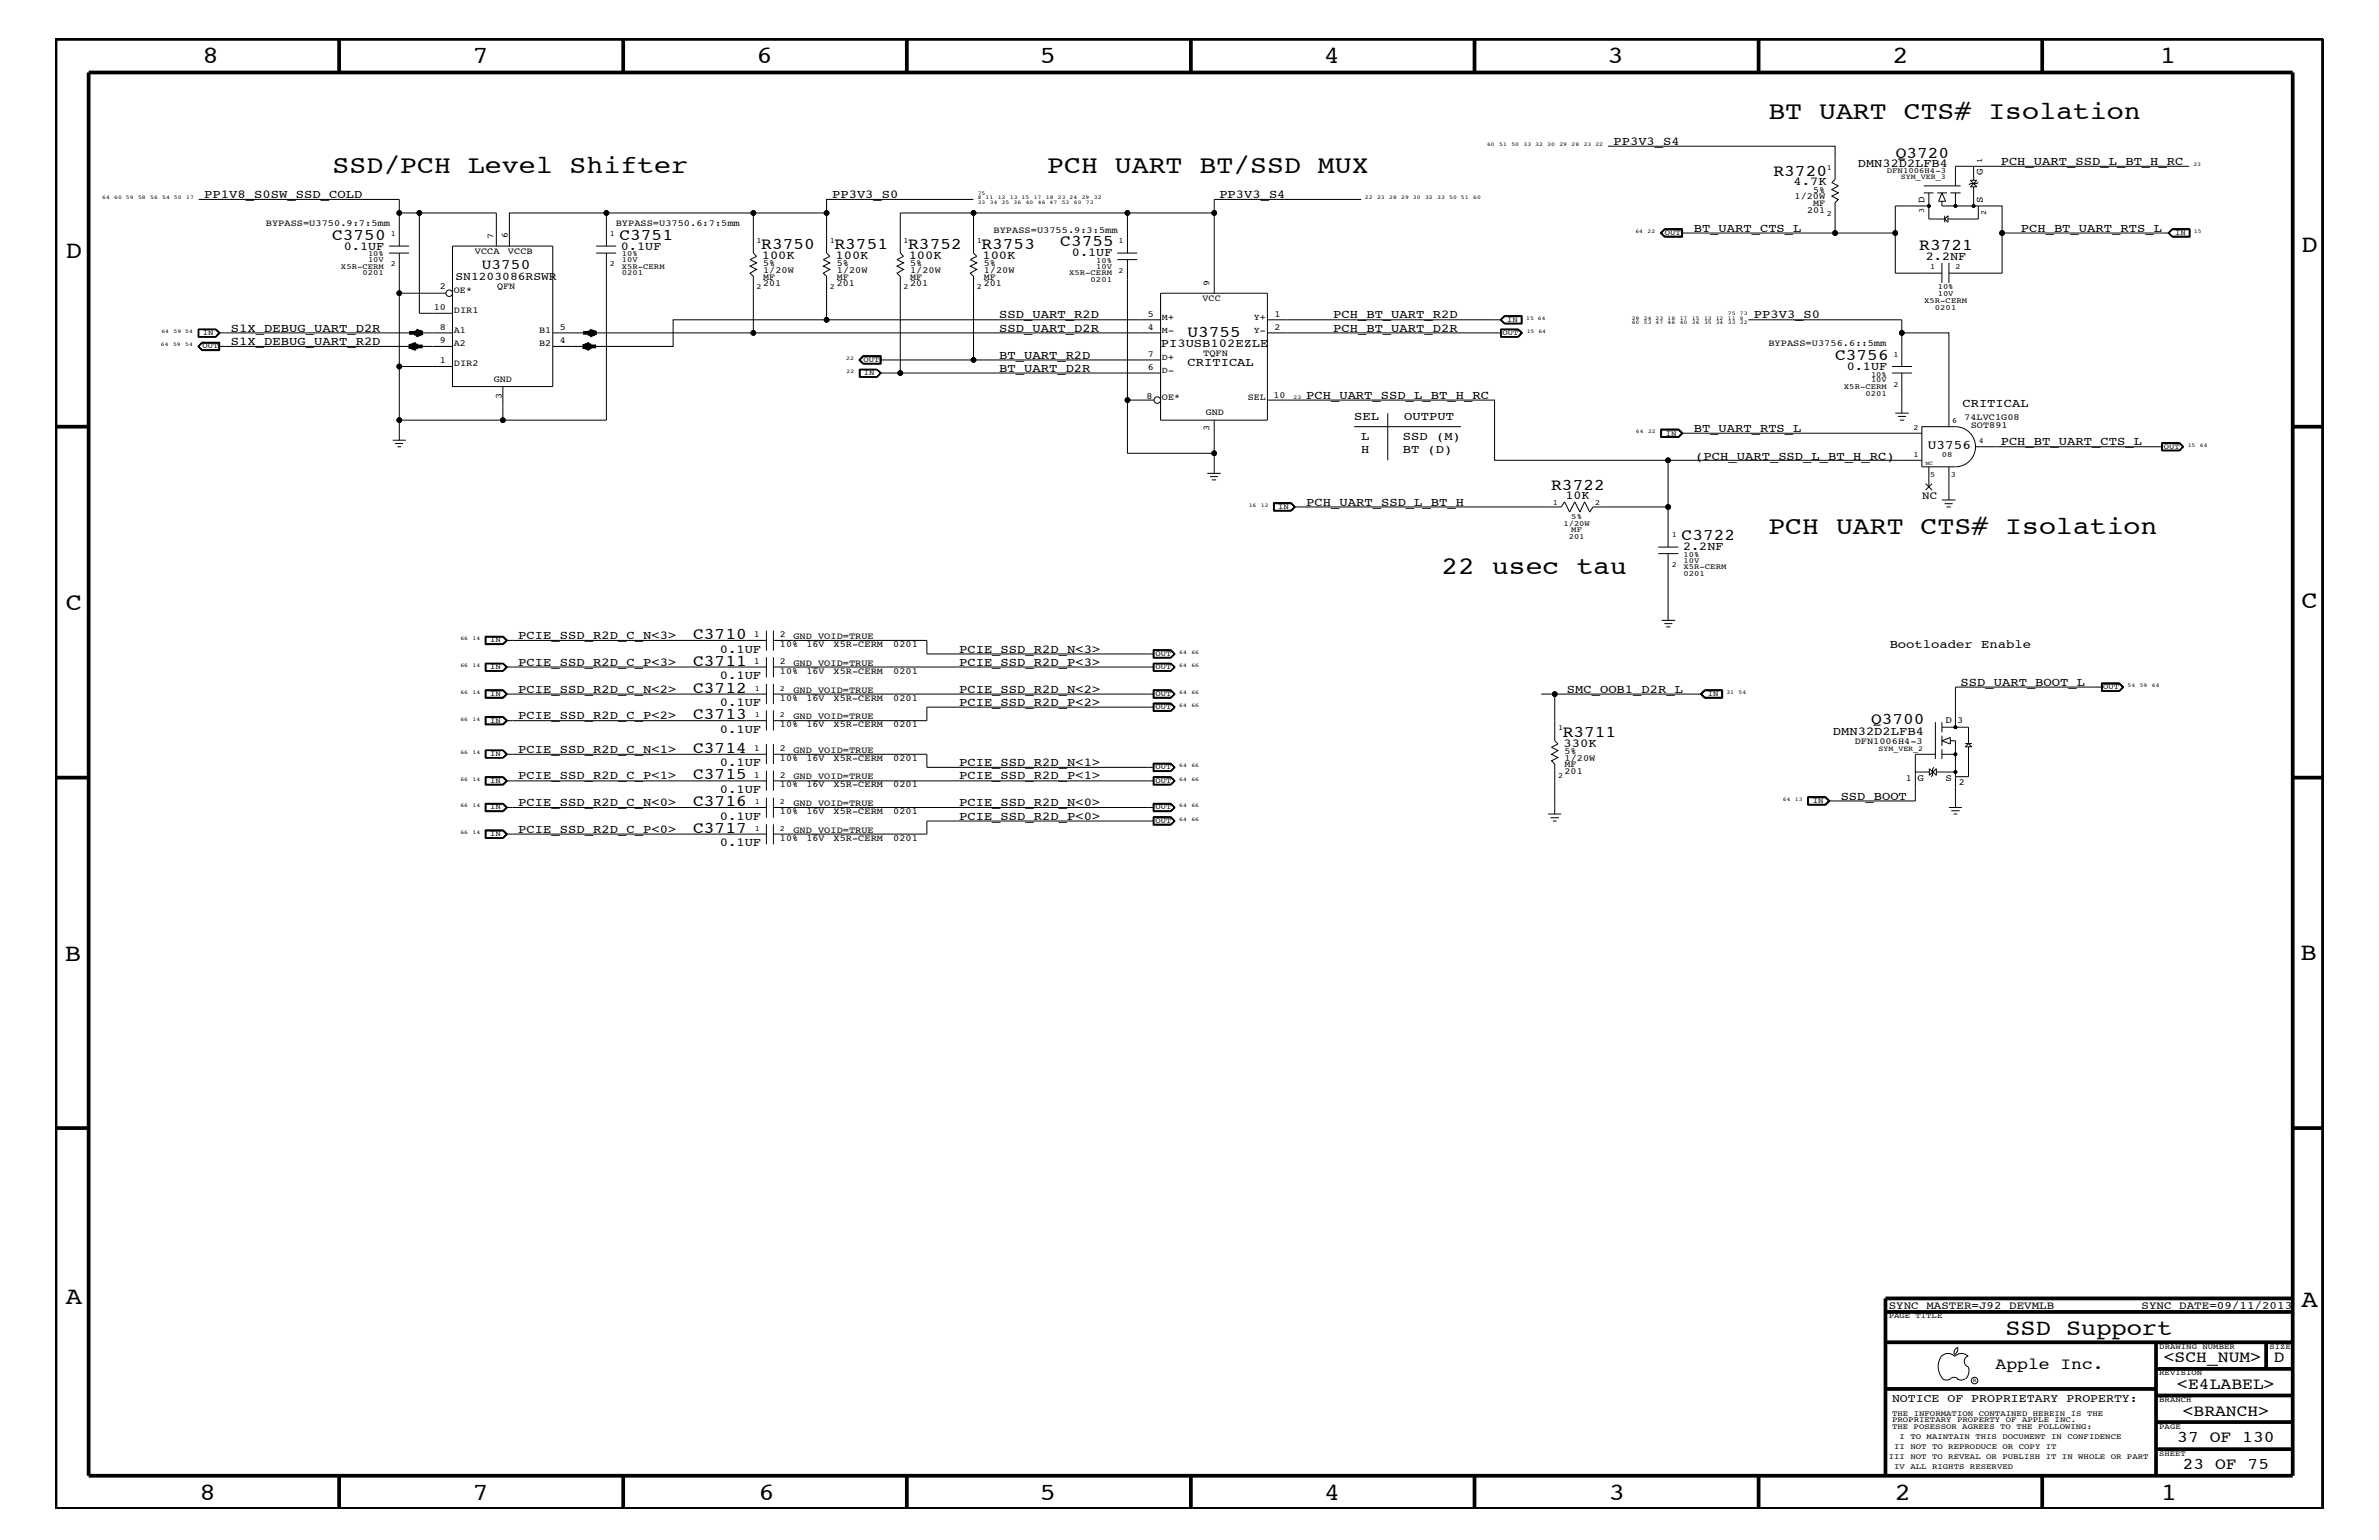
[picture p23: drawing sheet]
<svg xmlns="http://www.w3.org/2000/svg" width="432mm" height="279mm" viewBox="0 0 432 279" stroke-linecap="round" stroke-linejoin="round" font-family="sans-serif">
<defs><g id="words">
<g font-size="4.6">
<text x="321" y="21.6">BT UART CTS# Isolation</text>
<text x="60.4" y="31.4">SSD/PCH Level Shifter</text>
<text x="190.1" y="31.4">PCH UART BT/SSD MUX</text>
<text x="321" y="96.8">PCH UART CTS# Isolation</text>
<text x="261.6" y="104.1">22 usec tau</text>
</g>
<g font-size="4.5">
<text x="36.7" y="11.5">8</text>
<text x="85.8" y="11.5">7</text>
<text x="137.3" y="11.5">6</text>
<text x="188.7" y="11.5">5</text>
<text x="240.3" y="11.5">4</text>
<text x="291.8" y="11.5">3</text>
<text x="343.5" y="11.5">2</text>
<text x="392" y="11.5">1</text>
<text x="11.9" y="46.8">D</text>
<text x="417.7" y="45.7">D</text>
<text x="11.9" y="110.6">C</text>
<text x="417.7" y="110.4">C</text>
<text x="11.8" y="174.3">B</text>
<text x="417.6" y="174.2">B</text>
<text x="11.9" y="236.7">A</text>
<text x="417.7" y="237.1">A</text>
<text x="36.2" y="272.1">8</text>
<text x="85.8" y="272.1">7</text>
<text x="137.7" y="272.1">6</text>
<text x="188.7" y="272.1">5</text>
<text x="240.4" y="272.1">4</text>
<text x="292" y="272.1">3</text>
<text x="343.9" y="272.1">2</text>
<text x="392.2" y="272.1">1</text>
</g>
<text font-size="4.1" x="364" y="242.3">SSD Support</text>
<g font-size="3">
<text x="344.1" y="28.6">Q3720</text>
<text x="321.9" y="31.9">R3720</text>
<text x="60.3" y="43.5">C3750</text>
<text x="112.4" y="43.5">C3751</text>
<text x="138.2" y="45.2">R3750</text>
<text x="151.5" y="45.2">R3751</text>
<text x="164.8" y="45.2">R3752</text>
<text x="178.1" y="45.2">R3753</text>
<text x="192.4" y="44.6">C3755</text>
<text x="348.4" y="45.3">R3721</text>
<text x="215.5" y="61.2">U3755</text>
<text x="333.1" y="65.3">C3756</text>
<text x="281.6" y="88.9">R3722</text>
<text x="305.2" y="98">C3722</text>
<text x="125.8" y="115.9">C3710</text>
<text x="125.8" y="125.7">C3712</text>
<text x="125.8" y="120.8">C3711</text>
<text x="125.8" y="130.5">C3713</text>
<text x="339.6" y="131.3">Q3700</text>
<text x="125.8" y="136.6">C3714</text>
<text x="283.6" y="133.6">R3711</text>
<text x="125.8" y="141.4">C3715</text>
<text x="125.8" y="146.2">C3716</text>
<text x="125.8" y="151.1">C3717</text>
<text x="362.2" y="248.4">Apple Inc.</text>
<text x="392.7" y="247.1">&lt;SCH_NUM&gt;</text>
<text x="395.2" y="252">&lt;E4LABEL&gt;</text>
<text x="412.7" y="247.1">D</text>
<text x="396.2" y="256.8">&lt;BRANCH&gt;</text>
<text x="395.2" y="261.6">37 OF 130</text>
<text x="396.2" y="266.6">23 OF 75</text>
</g>
<text font-size="2.6" x="87.5" y="48.9">U3750</text>
<text font-size="2.4" x="349.9" y="81.4">U3756</text>
<g font-size="2.2">
<text x="292.9" y="26.3">PP3V3_S4</text>
<text x="363.1" y="29.9">PCH_UART_SSD_L_BT_H_RC</text>
<text x="37.1" y="35.9">PP1V8_S0SW_SSD_COLD</text>
<text x="151" y="35.9">PP3V3_S0</text>
<text x="221.3" y="35.9">PP3V3_S4</text>
<text x="325.5" y="33.6">4.7K</text>
<text x="337.2" y="30.3">DMN32D2LFB4</text>
<text x="62.4" y="45.3">0.1UF</text>
<text x="112.7" y="45.3">0.1UF</text>
<text x="138.3" y="47">100K</text>
<text x="151.6" y="47">100K</text>
<text x="164.9" y="47">100K</text>
<text x="178.3" y="47">100K</text>
<text x="194.6" y="46.5">0.1UF</text>
<text x="307.4" y="42">BT_UART_CTS_L</text>
<text x="349.5" y="47.1">2.2NF</text>
<text x="366.8" y="42">PCH_BT_UART_RTS_L</text>
<text x="181.4" y="57.8">SSD_UART_R2D</text>
<text x="242" y="57.8">PCH_BT_UART_R2D</text>
<text x="318.3" y="57.8">PP3V3_S0</text>
<text x="41.9" y="62.6">S1X_DEBUG_UART_R2D</text>
<text x="41.9" y="60.2">S1X_DEBUG_UART_D2R</text>
<text x="181.4" y="60.2">SSD_UART_D2R</text>
<text x="181.4" y="65.1">BT_UART_R2D</text>
<text x="210.7" y="63">PI3USB102EZLE</text>
<text x="242" y="60.2">PCH_BT_UART_D2R</text>
<text x="181.4" y="67.5">BT_UART_D2R</text>
<text x="215.6" y="66.5">CRITICAL</text>
<text x="335.2" y="67.1">0.1UF</text>
<text x="237.1" y="72.3">PCH_UART_SSD_L_BT_H_RC</text>
<text x="245.8" y="76.2">SEL</text>
<text x="254.8" y="76.2">OUTPUT</text>
<text x="356.2" y="73.8">CRITICAL</text>
<text x="247.1" y="79.9">L</text>
<text x="247.1" y="82.2">H</text>
<text x="254.6" y="82.2">BT (D)</text>
<text x="254.6" y="79.9">SSD (M)</text>
<text x="307.4" y="78.3">BT_UART_RTS_L</text>
<text x="307.7" y="83.5">(PCH_UART_SSD_L_BT_H_RC)</text>
<text x="363.1" y="80.8">PCH_BT_UART_CTS_L</text>
<text x="237.1" y="91.7">PCH_UART_SSD_L_BT_H</text>
<text x="284.1" y="90.6">10K</text>
<text x="305.5" y="99.9">2.2NF</text>
<text x="94.1" y="115.9">PCIE_SSD_R2D_C_N&lt;3&gt;</text>
<text x="130.6" y="118.4">0.1UF</text>
<text x="174.1" y="118.4">PCIE_SSD_R2D_N&lt;3&gt;</text>
<text x="343" y="117.5">Bootloader Enable</text>
<text x="94.1" y="125.7">PCIE_SSD_R2D_C_N&lt;2&gt;</text>
<text x="94.1" y="120.8">PCIE_SSD_R2D_C_P&lt;3&gt;</text>
<text x="130.6" y="123.2">0.1UF</text>
<text x="174.1" y="125.7">PCIE_SSD_R2D_N&lt;2&gt;</text>
<text x="174.1" y="120.8">PCIE_SSD_R2D_P&lt;3&gt;</text>
<text x="284.4" y="125.7">SMC_OOB1_D2R_L</text>
<text x="355.9" y="124.4">SSD_UART_BOOT_L</text>
<text x="94.1" y="130.5">PCIE_SSD_R2D_C_P&lt;2&gt;</text>
<text x="130.6" y="128">0.1UF</text>
<text x="174.1" y="128">PCIE_SSD_R2D_P&lt;2&gt;</text>
<text x="94.1" y="136.6">PCIE_SSD_R2D_C_N&lt;1&gt;</text>
<text x="130.6" y="133">0.1UF</text>
<text x="283.8" y="135.5">330K</text>
<text x="332.7" y="133.3">DMN32D2LFB4</text>
<text x="94.1" y="141.4">PCIE_SSD_R2D_C_P&lt;1&gt;</text>
<text x="130.6" y="143.9">0.1UF</text>
<text x="130.6" y="139">0.1UF</text>
<text x="174.1" y="139">PCIE_SSD_R2D_N&lt;1&gt;</text>
<text x="174.1" y="141.4">PCIE_SSD_R2D_P&lt;1&gt;</text>
<text x="94.1" y="146.2">PCIE_SSD_R2D_C_N&lt;0&gt;</text>
<text x="130.6" y="148.7">0.1UF</text>
<text x="174.1" y="148.7">PCIE_SSD_R2D_P&lt;0&gt;</text>
<text x="174.1" y="146.2">PCIE_SSD_R2D_N&lt;0&gt;</text>
<text x="334.1" y="145.1">SSD_BOOT</text>
<text x="94.1" y="151.1">PCIE_SSD_R2D_C_P&lt;0&gt;</text>
<text x="130.6" y="153.5">0.1UF</text>
</g>
<g font-size="2.1">
<text x="82.7" y="50.7">SN1203086RSWR</text>
<text x="343.4" y="254.4">NOTICE OF PROPRIETARY PROPERTY:</text>
</g>
<g font-size="2">
<text x="348.9" y="90.5">NC</text>
<text x="342.8" y="237.4">SYNC_MASTER=J92_DEVMLB</text>
<text x="388.7" y="237.4">SYNC_DATE=09/11/2013</text>
</g>
<g font-size="1.8">
<text x="359.9" y="31.7" transform="rotate(-90 359.9 31.7)">G</text>
<text x="349.3" y="36.8" transform="rotate(-90 349.3 36.8)">D</text>
<text x="359.9" y="36.8" transform="rotate(-90 359.9 36.8)">S</text>
<text x="353.1" y="131.3">D</text>
<text x="348.1" y="141.8">G</text>
<text x="353.1" y="141.8">S</text>
</g>
<g font-size="1.7">
<text x="329.1" y="35">5%</text>
<text x="48.3" y="41">BYPASS=U3750.9:7:5mm</text>
<text x="111.8" y="41">BYPASS=U3750.6:7:5mm</text>
<text x="325.7" y="36.2">1/20W</text>
<text x="328" y="38.6">201</text>
<text x="329.1" y="37.4">MF</text>
<text x="86.2" y="46.2">VCCA</text>
<text x="89.6" y="43.4" transform="rotate(-90 89.6 43.4)">7</text>
<text x="92.2" y="43.2" transform="rotate(-90 92.2 43.2)">6</text>
<text x="92.2" y="46.2">VCCB</text>
<text x="180.3" y="42.3">BYPASS=U3755.9:3:5mm</text>
<text x="79.8" y="52.4">2</text>
<text x="82.4" y="53.2">OE*</text>
<text x="90.2" y="52.5">QFN</text>
<text x="138.5" y="51.9">201</text>
<text x="138.5" y="50.7">MF</text>
<text x="138.5" y="48.3">5%</text>
<text x="138.5" y="49.6">1/20W</text>
<text x="151.9" y="49.6">1/20W</text>
<text x="151.9" y="50.7">MF</text>
<text x="151.9" y="48.3">5%</text>
<text x="151.9" y="51.9">201</text>
<text x="165.2" y="50.7">MF</text>
<text x="165.2" y="48.3">5%</text>
<text x="165.2" y="51.9">201</text>
<text x="165.2" y="49.6">1/20W</text>
<text x="178.6" y="50.7">MF</text>
<text x="178.6" y="49.6">1/20W</text>
<text x="178.6" y="51.9">201</text>
<text x="178.6" y="48.3">5%</text>
<text x="219.5" y="51.8" transform="rotate(-90 219.5 51.8)">9</text>
<text x="78.7" y="56.2">10</text>
<text x="79.8" y="59.8">8</text>
<text x="82.4" y="56.8">DIR1</text>
<text x="101.6" y="59.8">5</text>
<text x="208.4" y="59.8">4</text>
<text x="208.4" y="57.4">5</text>
<text x="218.3" y="54.6">VCC</text>
<text x="231.3" y="59.8">2</text>
<text x="231.3" y="57.4">1</text>
<text x="79.8" y="62.3">9</text>
<text x="79.8" y="65.9">1</text>
<text x="82.4" y="62.9">A2</text>
<text x="82.4" y="60.4">A1</text>
<text x="97.9" y="60.4">B1</text>
<text x="97.9" y="62.9">B2</text>
<text x="101.6" y="62.3">4</text>
<text x="208.4" y="64.7">7</text>
<text x="218.4" y="64.5">TQFN</text>
<text x="321" y="62.9">BYPASS=U3756.6::5mm</text>
<text x="82.4" y="66.5">DIR2</text>
<text x="89.6" y="69.3">GND</text>
<text x="208.4" y="67.1">6</text>
<text x="91.1" y="72.4" transform="rotate(-90 91.1 72.4)">3</text>
<text x="208.1" y="72.3">8</text>
<text x="210.9" y="72.6">OE*</text>
<text x="218.9" y="75.4">GND</text>
<text x="226.5" y="72.6">SEL</text>
<text x="231.1" y="72.2">10</text>
<text x="356.5" y="76.2">74LVC1G08</text>
<text x="357.7" y="77.7">SOT891</text>
<text x="219.5" y="78.2" transform="rotate(-90 219.5 78.2)">3</text>
<text x="136.8" y="115.6">1</text>
<text x="141.6" y="115.6">2</text>
<text x="141.6" y="117.4">10%</text>
<text x="144" y="115.9">GND_VOID=TRUE</text>
<text x="146.4" y="117.4">16V</text>
<text x="151.3" y="117.4">X5R-CERM</text>
<text x="162.1" y="117.4">0201</text>
<text x="136.8" y="120.4">1</text>
<text x="141.6" y="120.4">2</text>
<text x="141.6" y="122.3">10%</text>
<text x="144" y="125.7">GND_VOID=TRUE</text>
<text x="144" y="120.8">GND_VOID=TRUE</text>
<text x="146.4" y="122.3">16V</text>
<text x="151.3" y="122.3">X5R-CERM</text>
<text x="162.1" y="122.3">0201</text>
<text x="141.6" y="131.9">10%</text>
<text x="141.6" y="127.1">10%</text>
<text x="144" y="130.5">GND_VOID=TRUE</text>
<text x="146.4" y="131.9">16V</text>
<text x="146.4" y="127.1">16V</text>
<text x="151.3" y="131.9">X5R-CERM</text>
<text x="151.3" y="127.1">X5R-CERM</text>
<text x="162.1" y="131.9">0201</text>
<text x="162.1" y="127.1">0201</text>
<text x="355.3" y="131.1">3</text>
<text x="136.8" y="136.2">1</text>
<text x="141.6" y="136.2">2</text>
<text x="144" y="136.6">GND_VOID=TRUE</text>
<text x="284" y="136.8">5%</text>
<text x="336.6" y="134.9">DFN1006H4-3</text>
<text x="136.8" y="141.1">1</text>
<text x="141.6" y="141.1">2</text>
<text x="141.6" y="142.9">10%</text>
<text x="141.6" y="138">10%</text>
<text x="144" y="141.4">GND_VOID=TRUE</text>
<text x="146.4" y="142.9">16V</text>
<text x="146.4" y="138">16V</text>
<text x="151.3" y="138">X5R-CERM</text>
<text x="151.3" y="142.9">X5R-CERM</text>
<text x="162.1" y="142.9">0201</text>
<text x="162.1" y="138">0201</text>
<text x="284" y="139.2">MF</text>
<text x="284" y="140.4">201</text>
<text x="284" y="138">1/20W</text>
<text x="345.9" y="141.7">1</text>
<text x="355.5" y="142.4">2</text>
<text x="141.6" y="147.7">10%</text>
<text x="144" y="146.2">GND_VOID=TRUE</text>
<text x="146.4" y="147.7">16V</text>
<text x="151.3" y="147.7">X5R-CERM</text>
<text x="162.1" y="147.7">0201</text>
<text x="141.6" y="152.6">10%</text>
<text x="144" y="151.1">GND_VOID=TRUE</text>
<text x="146.4" y="152.6">16V</text>
<text x="151.3" y="152.6">X5R-CERM</text>
<text x="162.1" y="152.6">0201</text>
</g>
<g font-size="1.6">
<text x="210.9" y="58">M+</text>
<text x="227.6" y="58">Y+</text>
<text x="210.9" y="65.3">D+</text>
<text x="210.9" y="60.4">M-</text>
<text x="227.6" y="60.4">Y-</text>
<text x="210.9" y="67.7">D-</text>
</g>
<g font-size="1.4">
<text x="359.7" y="29.5" transform="rotate(-90 359.7 29.5)">1</text>
<text x="331.6" y="30.8">1</text>
<text x="342.5" y="31.4">DFN1006H4-3</text>
<text x="345" y="32.5">SYM_VER_3</text>
<text x="331.6" y="39.2">2</text>
<text x="349.2" y="38.7" transform="rotate(-90 349.2 38.7)">3</text>
<text x="360.5" y="39" transform="rotate(-90 360.5 39)">2</text>
<text x="66.8" y="46.5">10%</text>
<text x="66.8" y="47.6">10V</text>
<text x="71" y="42.9">1</text>
<text x="110.7" y="42.9">1</text>
<text x="112.9" y="47.6">10V</text>
<text x="112.9" y="46.5">10%</text>
<text x="137.3" y="44.1">1</text>
<text x="150.6" y="44.1">1</text>
<text x="164" y="44.1">1</text>
<text x="177.3" y="44.1">1</text>
<text x="199" y="47.7">10%</text>
<text x="203" y="44.1">1</text>
<text x="302.2" y="42.6">OUT</text>
<text x="394.8" y="42.6">IN</text>
<text x="61.9" y="48.8">X5R-CERM</text>
<text x="65.8" y="50">0201</text>
<text x="71" y="48.3">2</text>
<text x="110.7" y="48.3">2</text>
<text x="112.9" y="50">0201</text>
<text x="112.9" y="48.8">X5R-CERM</text>
<text x="137.3" y="52.5">2</text>
<text x="150.6" y="52.5">2</text>
<text x="164" y="52.5">2</text>
<text x="177.3" y="52.5">2</text>
<text x="194.1" y="50">X5R-CERM</text>
<text x="198" y="51.3">0201</text>
<text x="199" y="48.8">10V</text>
<text x="203" y="49.6">2</text>
<text x="350.4" y="48.9">1</text>
<text x="351.7" y="52.5">10%</text>
<text x="351.7" y="53.8">10V</text>
<text x="354.9" y="48.9">2</text>
<text x="273.6" y="58.4">IN</text>
<text x="349.2" y="55">X5R-CERM</text>
<text x="351.2" y="56.2">0201</text>
<text x="36.7" y="63.2">OUT</text>
<text x="36.8" y="60.8">IN</text>
<text x="156.7" y="65.6">OUT</text>
<text x="272.7" y="60.8">OUT</text>
<text x="343.7" y="64.7">1</text>
<text x="156.8" y="68.1">IN</text>
<text x="334.7" y="70.6">X5R-CERM</text>
<text x="338.6" y="71.8">0201</text>
<text x="339.6" y="68.4">10%</text>
<text x="339.6" y="69.4">10V</text>
<text x="343.7" y="70.1">2</text>
<text x="354.3" y="76.8">6</text>
<text x="302.3" y="79">IN</text>
<text x="347.3" y="78">2</text>
<text x="347.3" y="82.8">1</text>
<text x="352.5" y="82.8">08</text>
<text x="359.2" y="80.5">4</text>
<text x="392.8" y="81.4">OUT</text>
<text x="350.3" y="86.5">5</text>
<text x="354.1" y="86.5">3</text>
<text x="232" y="92.3">IN</text>
<text x="281.9" y="91.6">1</text>
<text x="283.8" y="95.4">1/20W</text>
<text x="285.2" y="94.2">5%</text>
<text x="289.6" y="91.6">2</text>
<text x="284.7" y="97.7">201</text>
<text x="285.2" y="96.5">MF</text>
<text x="303.4" y="97.4">1</text>
<text x="305.6" y="101">10%</text>
<text x="303.4" y="102.9">2</text>
<text x="305.6" y="104.6">0201</text>
<text x="305.6" y="103.3">X5R-CERM</text>
<text x="305.6" y="102.1">10V</text>
<text x="89" y="116.5">IN</text>
<text x="209.7" y="119">OUT</text>
<text x="89" y="121.4">IN</text>
<text x="137" y="125.3">1</text>
<text x="141.6" y="125.3">2</text>
<text x="209.7" y="121.4">OUT</text>
<text x="381.8" y="125.1">OUT</text>
<text x="89" y="131.1">IN</text>
<text x="89" y="126.3">IN</text>
<text x="137" y="130.2">1</text>
<text x="141.6" y="130.2">2</text>
<text x="209.7" y="126.3">OUT</text>
<text x="209.7" y="128.7">OUT</text>
<text x="310" y="126.3">IN</text>
<text x="89" y="137.2">IN</text>
<text x="282.8" y="132.5">1</text>
<text x="341" y="136.2">SYM_VER_2</text>
<text x="89" y="142">IN</text>
<text x="209.7" y="139.6">OUT</text>
<text x="209.7" y="142">OUT</text>
<text x="282.8" y="141.1">2</text>
<text x="89" y="146.8">IN</text>
<text x="137" y="145.9">1</text>
<text x="141.6" y="145.9">2</text>
<text x="209.7" y="146.8">OUT</text>
<text x="209.7" y="149.3">OUT</text>
<text x="329" y="145.7">IN</text>
<text x="89" y="151.8">IN</text>
<text x="137" y="150.7">1</text>
<text x="141.6" y="150.7">2</text>
<text x="342.8" y="239.2">PAGE TITLE</text>
<text x="391.9" y="244.7">DRAWING NUMBER</text>
<text x="411.9" y="244.7">SIZE</text>
<text x="391.9" y="249.5">REVISION</text>
<text x="343.4" y="256.8">THE INFORMATION CONTAINED HEREIN IS THE</text>
<text x="391.9" y="254.4">BRANCH</text>
<text x="343.4" y="258">PROPRIETARY PROPERTY OF APPLE INC.</text>
<text x="343.4" y="259.3">THE POSESSOR AGREES TO THE FOLLOWING:</text>
<text x="343.8" y="262.9">II NOT TO REPRODUCE OR COPY IT</text>
<text x="344.8" y="261.1">I TO MAINTAIN THIS DOCUMENT IN CONFIDENCE</text>
<text x="391.9" y="259.3">PAGE</text>
<text x="342.8" y="264.7">III NOT TO REVEAL OR PUBLISH IT IN WHOLE OR PART</text>
<text x="343.8" y="266.6">IV ALL RIGHTS RESERVED</text>
<text x="391.9" y="264.1">SHEET</text>
</g>
<g font-size="1">
<text x="269.9" y="26.5">60</text>
<text x="272.1" y="26.5">51</text>
<text x="274.3" y="26.5">50</text>
<text x="276.5" y="26.5">33 32</text>
<text x="280.8" y="26.5">30</text>
<text x="283" y="26.5">29</text>
<text x="285.2" y="26.5">28</text>
<text x="287.4" y="26.5">23 22</text>
<text x="177.5" y="35.3">75</text>
<text x="398.1" y="30.2">23</text>
<text x="18.5" y="36.2">64</text>
<text x="20.7" y="36.2">60 59</text>
<text x="25.1" y="36.2">58</text>
<text x="27.3" y="36.2">56</text>
<text x="29.5" y="36.2">54 50</text>
<text x="33.8" y="36.2">17</text>
<text x="177.5" y="37">33</text>
<text x="177.5" y="36.2">8</text>
<text x="178.9" y="36.2">11</text>
<text x="179.7" y="37">34 35</text>
<text x="181.1" y="36.2">12</text>
<text x="183.3" y="36.2">13 15</text>
<text x="184" y="37">36</text>
<text x="186.2" y="37">40</text>
<text x="187.6" y="36.2">17</text>
<text x="188.4" y="37">46 47</text>
<text x="189.8" y="36.2">18</text>
<text x="192" y="36.2">23 24</text>
<text x="192.7" y="37">53</text>
<text x="194.9" y="37">60</text>
<text x="196.3" y="36.2">29</text>
<text x="197.1" y="37">73</text>
<text x="198.5" y="36.2">32</text>
<text x="247.7" y="36.2">22</text>
<text x="249.9" y="36.2">23</text>
<text x="252.1" y="36.2">28</text>
<text x="254.3" y="36.2">29 30</text>
<text x="258.7" y="36.2">32</text>
<text x="260.9" y="36.2">33</text>
<text x="263.1" y="36.2">50 51</text>
<text x="267.4" y="36.2">60</text>
<text x="296.8" y="42.3">64</text>
<text x="299" y="42.3">22</text>
<text x="398.2" y="42.3">15</text>
<text x="277" y="58">15 64</text>
<text x="296.2" y="58">29</text>
<text x="296.2" y="58.9">60</text>
<text x="298.4" y="58">24 23</text>
<text x="298.4" y="58.9">53 47</text>
<text x="302.7" y="58">18</text>
<text x="302.7" y="58.9">46</text>
<text x="304.9" y="58">17</text>
<text x="304.9" y="58.9">40</text>
<text x="307.1" y="58.9">36</text>
<text x="307.1" y="58">15</text>
<text x="309.3" y="58">13 12</text>
<text x="309.3" y="58.9">35 34</text>
<text x="313.6" y="58">11</text>
<text x="313.6" y="58.9">33</text>
<text x="313.6" y="57.2">75</text>
<text x="315.8" y="58">8</text>
<text x="315.8" y="58.9">32</text>
<text x="315.8" y="57.2">73</text>
<text x="29.2" y="62.9">64</text>
<text x="29.3" y="60.4">64</text>
<text x="31.4" y="62.9">59</text>
<text x="31.5" y="60.4">59 54</text>
<text x="33.6" y="62.9">54</text>
<text x="153.6" y="65.3">22</text>
<text x="277.1" y="60.4">15 64</text>
<text x="153.7" y="67.7">22</text>
<text x="234.8" y="72.3">23</text>
<text x="296.9" y="78.6">64</text>
<text x="299.1" y="78.6">22</text>
<text x="397.1" y="81.1">15</text>
<text x="399.3" y="81.1">64</text>
<text x="349.5" y="84.4">NC</text>
<text x="226.7" y="92">16</text>
<text x="228.9" y="92">12</text>
<text x="83.6" y="116.2">66</text>
<text x="85.8" y="116.2">14</text>
<text x="214" y="118.6">64</text>
<text x="216.2" y="118.6">66</text>
<text x="83.6" y="125.9">66</text>
<text x="83.6" y="121">66</text>
<text x="85.8" y="125.9">14</text>
<text x="85.8" y="121">14</text>
<text x="214" y="121">64</text>
<text x="214" y="125.9">64</text>
<text x="216.2" y="121">66</text>
<text x="216.2" y="125.9">66</text>
<text x="313.4" y="125.9">31</text>
<text x="315.6" y="125.9">54</text>
<text x="386.2" y="124.7">54</text>
<text x="388.4" y="124.7">59</text>
<text x="390.6" y="124.7">64</text>
<text x="83.6" y="130.8">66</text>
<text x="85.8" y="130.8">14</text>
<text x="214" y="128.3">64</text>
<text x="216.2" y="128.3">66</text>
<text x="83.6" y="136.8">66</text>
<text x="85.8" y="136.8">14</text>
<text x="83.6" y="141.7">66</text>
<text x="85.8" y="141.7">14</text>
<text x="214" y="139.2">64</text>
<text x="214" y="141.7">64</text>
<text x="216.2" y="139.2">66</text>
<text x="216.2" y="141.7">66</text>
<text x="83.6" y="146.5">66</text>
<text x="85.8" y="146.5">14</text>
<text x="214" y="146.5">64</text>
<text x="214" y="149">64</text>
<text x="216.2" y="146.5">66</text>
<text x="216.2" y="149">66</text>
<text x="323.6" y="145.3">64</text>
<text x="325.8" y="145.3">13</text>
<text x="83.6" y="151.3">66</text>
<text x="85.8" y="151.3">14</text>
<text x="358.1" y="250.7">R</text>
</g>
</g></defs>
<g fill="none" stroke="#000" stroke-width=".18">
<path d="M36.1 36.2h36.4v8.4M72.5 38.6h17.6v6M76.1 38.6v18.2h6M110.1 38.6h26.6v7.3l.6 .6-1.2 .6 1.2 .6-1.2 .6 1.2 .6-1.2 .7 .6 .6v10.2h74M136.7 38.6h13.3v7.3l.6 .6-1.2 .6 1.2 .6-1.2 .6 1.2 .6-1.2 .7 .6 .6v7.8h60.7M176.7 36.2h-26.7v2.4M176.7 38.6h-13.3v7.3l.6 .6-1.2 .6 1.2 .6-1.2 .6 1.2 .6-1.2 .7 .6 .6v17.5M204.6 38.6h-27.9v7.3l.6 .6-1.2 .6 1.2 .6-1.2 .6 1.2 .6-1.2 .7 .6 .6v15.1h34M220.4 38.6h-15.8v7.3M247.1 36.2h-26.7v17M291.8 26.5h41.3v6l-.6 .6 1.2 .6-1.2 .7 1.2 .6-1.2 .6 1.2 .6-.6 .6v5.5h10.9M349.2 33.7h6.7"/>
<path d="M349.2 35h1.7M350.1 35v4.7h2.9M350.1 37.4h-6.1v12.2h8.5M351.6 35h1.8M352.5 36.5v.9h10.9v4.9h30.3M352.5 35l.6 1.5h-1.2zM353 39.7l.6-.6v1.2zM353 39.1v1.2M354 35h1.9M354.9 35v2.4M357.6 32.7h1.2l-1.2 1.2h1.2zM358.2 30.2v2.5"/>
<path d="M358.2 33.9v3.5M359.1 37.4v2.3h-5.5M359.1 33l-.3 .3h-1.2l-.2 .3M397.3 30.2h-42.4v3.5M39.1 59.8l.6 .6M39.1 59.8l.7 .6-.7 .7M39.1 59.8h-3v1.3h3M39.2 59.7h-3.2v1.5h3.2M39.2 59.7l.7 .7-.7 .8M39.2 59.7l.8 .7-.8 .8M70.6 45.9h3.7M70.6 44.6h3.7"/>
<path d="M72.5 45.9v20.6h9.6M72.5 53.2h8.4M82.1 44.6h18.2v25.5h-18.2zM92.5 44.6v-6h17.6v6M108.2 44.6h3.6M108.2 45.9h3.6M110.1 45.9v30.3h-18.8M150 58h-27.8v4.9h-21.9M202.8 47.1h3.6M202.8 45.9h3.6M204.6 47.1v25.5h4.9M210.7 53.2h19.3v23h-19.3z"/>
<path d="M230 58h42.5M272.3 58l.7-.7h3.3v1.5h-3.3zM272.5 58l.6-.6h3v1.2h-3zM272.5 58l.5 .7M273 57.3h3.2v1.4h-3.1M273.1 57.3l-.6 .7M273.1 57.3l-.7 .7 .6 .7M275.5 59.8l.7 .6-.7 .7M275.5 59.8l.6 .6-.6 .7M275.5 59.8h-3v1.3h3M275.6 59.7h-3.2v1.5h3.2M275.6 59.7l.8 .7-.8 .8"/>
<path d="M275.6 59.7l.7 .7-.7 .8M301.3 42.3l.8-.8h3.3v1.5h-3.3zM302.2 42.9h3.1M302.2 41.5l-.8 .8 .8 .7h3.1v-1.5M305.2 42.3h27.9M305.2 42.9v-1.2h-3l-.6 .6 .6 .6M305.3 41.6h-3.1l-.7 .7 .7 .6M317.3 58h27.9v2.4h8.5v17M352.5 47.7v3.6M353.7 47.7v3.6M363.4 42.3v7.3h-9.7M394.3 42.9h3.1"/>
<path d="M394.3 41.5h3.2v1.5h-3.2l-.8-.7zM397.3 42.9v-1.2h-3l-.6 .6 .6 .6M397.4 41.5v1.5h-3.1l-.8-.7M397.4 41.6h-3.1l-.7 .7 .7 .6M36 62.9l.7-.7h3.1v1.3h-3.1zM36.1 62.9l.6-.6h3v1.1h-3zM36.7 62.1h3.2v1.5h-3.2l-.8-.7zM39.7 60.4h42.4M39.7 62.9h42.4M39.7 60.4l-.6 .7M71.3 79.9h2.4M72.5 66.5v9.7"/>
<path d="M91.3 70.1v6.1h-18.8v3.7M100.3 60.4h36.4M155.9 65.3l.7-.8h3.3v1.6h-3.3zM156 67h3.2l.7 .7-.7 .7h-3.2zM156 67.1h3.2M156 68.4h3.2M156 67v1.4M156.1 67.1v1.3M156.6 64.5l-.6 .8 .6 .7h3.3v-1.5M156.7 66l-.7-.7 .7-.7h3.1v1.4M159.2 67.1l.6 .6M159.2 67.1l.7 .6-.7 .7"/>
<path d="M159.8 65.3h16.9M159.8 67.7h50.9M159.8 64.7h-3.1l-.6 .6 .6 .6h3.1M159.8 67.7l-.6 .7M204.6 72.6v9.6h15.8M220.4 76.2v9.7M230 72.6h41.3v10.9h31.5M230 60.4h42.5M245.8 77.4h19.4M251.9 75v8.5M301.4 77.8h3.3l.8 .8-.8 .8h-3.3zM301.5 78h3.1"/>
<path d="M301.5 79.4v-1.5h3.1l.8 .7-.8 .8M301.6 78v1.2h3l.6-.6M304.6 78l.6 .6M304.6 78l.7 .6-.7 .7h-3.1M305.2 78.6h43.6M343.4 66.5h3.6M343.4 67.7h3.6M344 75h2.5M344.5 75.6h1.4M344.8 76.2h.8M345.2 60.4v6.1M345.2 67.7v7.3"/>
<path d="M71.7 80.5h1.5M72.1 81.1h.7M219.1 85.9h2.5M219.6 86.5h1.5M220 87.1h.7M231.1 91.2h3.3l.7 .8-.7 .7h-3.3zM231.1 92.7h3.3M231.3 91.4h3l.7 .6-.7 .6h-3zM234.4 91.2l.6 .8-.6 .7M234.9 92l-.5-.7h-3.2v1.4M235 92l-.6 .7M235 92h48.4l.6-1 .9 1.9 .9-1.9 1 1.9 .8-1.9 .9 1.9 .6-.9h13.7"/>
<path d="M301 99.3h3.6M348.8 83.5h-46v15.8M349.5 87.7l1.2 1.2M350.1 84.7v3.6M350.7 87.7l-1.2 1.2M352.5 90.7h2.4M353 91.4h1.4M353.3 92h.8M353.7 84.7v6M355 84.7a3.6 3.6 0 0 0 3.6-3.7 3.6 3.6 0 0 0-3.7-3.6h-6.1v7.3h6.1M358.6 81.1h33.9M392.3 80.3h3.3l.7 .8-.7 .7h-3.3z"/>
<path d="M392.5 80.5h3.1l.6 .6-.6 .5h-3.1zM395.6 80.4l.7 .7M395.6 80.4h-3.2v1.3h3.2M395.6 80.4l.6 .7-.6 .6M396.3 81.1l-.7 .6M88.1 115.4h3.3l.7 .8-.7 .8h-3.3zM88.2 115.6h3.1l.6 .6-.6 .6h-3.1zM91.3 115.5l.6 .7-.6 .7M91.3 115.5h-3.2v1.4h3.2M91.3 115.5l.7 .7-.7 .7M91.9 116.2h47.2M139.1 114.4v3.7"/>
<path d="M139.1 119.2v3.7M140.4 116.2h27.8v2.4h41.3M140.4 114.4v3.7M140.4 119.2v3.7M209.3 117.9h3.2l.8 .7-.8 .8h-3.2zM209.4 117.9v1.4h3.1M209.4 118h3.1l.7 .6-.7 .7M209.5 118.1h3l.6 .5-.6 .6h-3zM213.3 118.6l-.8 .7M301 100.4h3.6M301.6 112.6h2.4M302.1 113.1h1.4"/>
<path d="M302.4 113.7h.8M302.8 100.4v12.2M88.1 120.3h3.3l.7 .7-.7 .8h-3.3zM88.1 125.2h3.3l.7 .7-.7 .8h-3.3zM88.1 130h3.3l.7 .8-.7 .7h-3.3zM88.1 136.1h3.3l.7 .7-.7 .7h-3.3zM88.1 120.3v1.5M88.1 125.2v1.4h3.2l.7-.7-.7-.7M88.1 136.1v1.4M88.1 137.4h3.2M88.1 126.5h3.2M88.1 121.7h3.2"/>
<path d="M88.1 136.2h3.2M88.1 125.3h3.2l.6 .6-.6 .6M88.1 120.4h3.2M88.2 120.4v1.3M88.2 130.2h3.1l.6 .6-.6 .5h-3.1zM88.2 136.2v1.2M91.3 136.2l.6 .6-.6 .6M91.3 130.1l.6 .7-.6 .6M91.3 120.4l.6 .6-.6 .7M91.3 136.2l.6 .6M91.3 120.4l.6 .6M91.3 130.1h-3.2v1.3h3.2"/>
<path d="M91.3 136.1l.7 .7-.7 .7M91.3 130.1l.7 .7-.7 .6M91.3 120.3l.7 .7-.7 .8M91.9 125.9l-.6-.6h-3.1v1.2M91.9 136.8l-.6 .6M91.9 125.9l-.6 .6M91.9 121l-.6 .7M91.9 136.8h47.2M91.9 130.8h47.2M91.9 125.9h47.2M91.9 121h47.2M139.1 124.1v3.6"/>
<path d="M139.1 128.9v3.6M139.1 135v3.6M139.1 139.8v3.7M140.4 136.8h27.8v2.4h41.3M140.4 125.9h69.1M140.4 121h69.1M140.4 124.1v3.6M140.4 128.9v3.6M140.4 135v3.6M140.4 139.8v3.7M209.3 127.5h3.2l.8 .8-.8 .8h-3.2zM209.3 138.5h3.2l.8 .7-.8 .8h-3.2z"/>
<path d="M209.3 125.2h3.2l.8 .7-.8 .8h-3.2zM209.3 120.3h3.2l.8 .7-.8 .8h-3.2zM209.4 126.5h3.1M209.4 125.2v1.4h3.1l.8-.7M209.4 121.7h3.1M209.4 120.3v1.5M209.4 125.3h3.1l.7 .6-.7 .6M209.4 120.4h3.1M209.4 127.7h3.1M209.5 126.5v-1.2h3l.6 .6-.6 .6M209.5 120.4v1.3M209.5 138.6h3l.6 .6-.6 .6h-3z"/>
<path d="M209.5 128.3h-41.3v2.5h-27.8M212.5 138.5l.8 .7M212.5 120.4l.7 .6-.7 .7M212.5 127.7l.7 .6-.7 .7h-3.1M212.5 138.5l.7 .7-.7 .7M212.5 127.7l.6 .6-.6 .6h-3v-1.2M212.5 120.4l.6 .6-.6 .7M212.5 138.5h-3.1v1.4h3.1M213.3 128.3l-.8-.7h-3.1v1.5M213.3 139.2l-.8 .7M279.7 125.9h2.5M308.8 125.9l.7-.6h3v1.2h-3z"/>
<path d="M308.9 125.9h-26.7v8.5l.6 .6-1.2 .6 1.2 .6-1.2 .6 1.2 .6-1.2 .6 .6 .6v9.1M309.4 125.2h3.3v1.5h-3.3l-.8-.8zM312.5 125.3h-3l-.6 .6 .6 .6M312.6 125.2v1.4h-3.1l-.8-.7 .8-.7M347.7 140l-.1 .1h2.6M350.2 139.5v1.2l1.3-1.2v1.2zM351 139.2l-.2 .3v1.2l-.3 .2M351.3 131v6.7M351.3 136.8h-3.7v8.5h-15.7M352.5 131.9h4.8v3M352.5 136.8h2.4M352.5 131v1.9"/>
<path d="M352.5 133.5v1.8M352.5 135.9v1.8M352.5 134.4l1.5-.6v1.2zM354 134.4h.9v12.1M356.7 135.5l.6-.6 .6 .6zM356.7 134.9h1.2M357.3 135.5v5.4h-2.4M381.4 123.9h3.3l.8 .8-.8 .7h-3.3zM381.5 125.3h3.1M381.5 125.4v-1.4h3.1l.8 .7-.8 .7M381.5 124.1h3.1M381.6 124.1v1.2"/>
<path d="M381.6 124.7h-26.7v7.2M384.6 124.1l.6 .6-.6 .6M384.6 124.1l.7 .6-.7 .6M88.1 140.9h3.3l.7 .8-.7 .7h-3.3zM88.1 145.7h3.3l.7 .8-.7 .8h-3.3zM88.1 150.6h3.3l.7 .7-.7 .8h-3.3zM88.1 152h3.2M88.1 152.1v-1.4h3.2l.7 .6-.7 .8M88.1 150.7h3.2M88.2 141.1h3.1l.6 .6-.6 .6h-3.1zM88.2 145.9h3.1l.6 .6-.6 .6h-3.1zM88.2 150.7v1.3"/>
<path d="M91.3 150.7l.6 .6-.6 .7M91.3 145.8l.6 .7-.6 .7M91.3 141l.6 .7-.6 .7M91.3 150.7l.6 .6M91.3 141h-3.2v1.4h3.2M91.3 145.8h-3.2v1.4h3.2M91.3 145.8l.7 .7-.7 .7M91.3 141l.7 .7-.7 .7M91.9 151.3l-.6 .7M91.9 151.3h47.2M91.9 146.5h47.2M91.9 141.7h47.2"/>
<path d="M139.1 144.7v3.7M139.1 149.5v3.7M140.4 146.5h69.1M140.4 141.7h69.1M140.4 144.7v3.7M140.4 149.5v3.7M209.3 148.2h3.2l.8 .8-.8 .7h-3.2zM209.3 145.7h3.2l.8 .8-.8 .8h-3.2zM209.3 140.9h3.2l.8 .8-.8 .7h-3.2zM209.4 148.2v1.4h3.1l.8-.6M209.4 149.5h3.1M209.4 148.3h3.1l.7 .7-.7 .5"/>
<path d="M209.5 145.9h3l.6 .6-.6 .6h-3zM209.5 141.1h3l.6 .6-.6 .6h-3zM209.5 149h-41.3v2.3h-27.8M212.5 141l.8 .7M212.5 145.8l.8 .7M212.5 141l.7 .7-.7 .7M212.5 145.8l.7 .7-.7 .7M212.5 145.8h-3.1v1.4h3.1M212.5 141h-3.1v1.4h3.1M212.5 149.5l.6-.5-.6-.6h-3v1.1M213.3 141.7l-.8 .7M213.3 146.5l-.8 .7"/>
<path d="M281 147.7h2.4M281.4 148.4h1.6M281.9 149h.6M328.1 144.6h3.3l.7 .7-.7 .8h-3.3zM328.2 144.6v1.4h3.1M328.2 144.6h3.1l.7 .7-.7 .7M328.3 144.7h3l.6 .6-.6 .6h-3zM331.3 144.6l.8 .7-.8 .7M351.5 140.1h3.4M353.7 146.5h2.4M354.2 147.1h1.5M354.6 147.7h.7"/>
<path d="M352.3 246.1a1.72 1.72 0 0 1 2.5 0 1.69 1.69 0 0 1 2.4 0M352.4 246a3.2 3.2 0 0 0 .4 4.3l.8 .1 .4-.2M354 250.2l.7-.3 .7 .3M355.2 250.2l.7 .2 .7-.2M355.3 244.4v.3a1.18 1.18 0 0 1-.6 1.1M355.4 244.4a.99 .99 0 0 0-.6 1.4M357.2 246a1.04 1.04 0 0 0-.7 1 1.04 1.04 0 0 0 .7 1M357.3 248l.1 .7a2.11 2.11 0 0 1-.6 1.5"/>
<circle cx="72.5" cy="38.6" r=".42"/>
<circle cx="76.1" cy="38.6" r=".42"/>
<circle cx="110.1" cy="38.6" r=".42"/>
<circle cx="136.7" cy="38.6" r=".42"/>
<circle cx="150" cy="38.6" r=".42"/>
<circle cx="176.7" cy="38.6" r=".42"/>
<circle cx="204.6" cy="38.6" r=".42"/>
<circle cx="220.4" cy="38.6" r=".42"/>
<circle cx="350.1" cy="37.4" r=".25"/>
<circle cx="354.9" cy="37.4" r=".25"/>
<circle cx="358.2" cy="37.4" r=".25"/>
<circle cx="72.5" cy="53.2" r=".42"/>
<circle cx="81.5" cy="53.2" r=".59"/>
<circle cx="150" cy="58" r=".42"/>
<circle cx="333.1" cy="42.3" r=".42"/>
<circle cx="344" cy="42.3" r=".42"/>
<circle cx="363.4" cy="42.3" r=".42"/>
<circle cx="72.5" cy="66.5" r=".42"/>
<circle cx="72.5" cy="76.2" r=".42"/>
<circle cx="91.3" cy="76.2" r=".42"/>
<circle cx="136.7" cy="60.4" r=".42"/>
<circle cx="163.4" cy="67.7" r=".42"/>
<circle cx="176.7" cy="65.3" r=".42"/>
<circle cx="204.6" cy="72.6" r=".42"/>
<circle cx="210.1" cy="72.6" r=".59"/>
<circle cx="345.2" cy="60.4" r=".42"/>
<circle cx="220.4" cy="82.2" r=".42"/>
<circle cx="302.8" cy="83.5" r=".42"/>
<circle cx="302.8" cy="92" r=".42"/>
<circle cx="282.2" cy="125.9" r=".42"/>
<circle cx="354.9" cy="136.8" r=".25"/>
<circle cx="354.9" cy="131.9" r=".25"/>
<circle cx="354.9" cy="140.1" r=".25"/>
<circle cx="358.4" cy="250.5" r=".59"/>
</g>
<g fill="#000">
<circle cx="72.5" cy="38.6" r=".42"/>
<circle cx="76.1" cy="38.6" r=".42"/>
<circle cx="110.1" cy="38.6" r=".42"/>
<circle cx="136.7" cy="38.6" r=".42"/>
<circle cx="150" cy="38.6" r=".42"/>
<circle cx="176.7" cy="38.6" r=".42"/>
<circle cx="204.6" cy="38.6" r=".42"/>
<circle cx="220.4" cy="38.6" r=".42"/>
<circle cx="350.1" cy="37.4" r=".25"/>
<circle cx="354.9" cy="37.4" r=".25"/>
<circle cx="358.2" cy="37.4" r=".25"/>
<circle cx="72.5" cy="53.2" r=".42"/>
<circle cx="150" cy="58" r=".42"/>
<circle cx="333.1" cy="42.3" r=".42"/>
<circle cx="344" cy="42.3" r=".42"/>
<circle cx="363.4" cy="42.3" r=".42"/>
<circle cx="72.5" cy="66.5" r=".42"/>
<circle cx="72.5" cy="76.2" r=".42"/>
<circle cx="91.3" cy="76.2" r=".42"/>
<circle cx="136.7" cy="60.4" r=".42"/>
<circle cx="163.4" cy="67.7" r=".42"/>
<circle cx="176.7" cy="65.3" r=".42"/>
<circle cx="204.6" cy="72.6" r=".42"/>
<circle cx="345.2" cy="60.4" r=".42"/>
<circle cx="220.4" cy="82.2" r=".42"/>
<circle cx="302.8" cy="92" r=".42"/>
<circle cx="302.8" cy="83.5" r=".42"/>
<circle cx="282.2" cy="125.9" r=".42"/>
<circle cx="354.9" cy="131.9" r=".25"/>
<circle cx="354.9" cy="136.8" r=".25"/>
<circle cx="354.9" cy="140.1" r=".25"/>
</g>
<g fill="none" stroke="#000" stroke-width=".68" stroke-linecap="butt">
<path d="M10.1 7.1h411.5v266.7h-411.5zM16.1 13.2h400v254.5h-400zM61.6 7.1v6.1M113.1 7.1v6.1M164.6 7.1v6.1M216.2 7.1v6.1M267.6 7.1v6.1M319.2 7.1v6.1M370.7 7.1v6.1M75.5 60l1.2 .4-1.2 .5zM107 60l1.2 .4-1.2 .5zM10.1 77.4h6"/>
<path d="M74.3 60.4h2.4M74.3 62.9l1.2-.6v1.1zM74.3 62.9h2.4M74.3 62.9l1.2 .1M74.3 62.9l1.2 .3M74.3 62.9l1.2 .2M75.5 60.1l1.2 .3M75.5 60.3l1.2 .1M75.5 60.2l1.2 .2M75.5 62.5l-1.2 .4M75.5 62.8l-1.2 .1M75.5 62.6l-1.2 .3"/>
<path d="M76.7 60.4l-1.2 .2M76.7 60.4l-1.2 .4M105.8 62.9h2.4M105.8 62.9l1.2-.6v1.1zM105.8 62.9l1.2 .1M105.8 62.9l1.2 .3M105.8 62.9l1.2 .2M105.8 60.4h2.4M107 62.5l-1.2 .4M107 62.8l-1.2 .1M107 62.6l-1.2 .3M107 60.1l1.2 .3"/>
<path d="M107 60.3l1.2 .1M107 60.2l1.2 .2M108.2 60.4l-1.2 .2M108.2 60.4l-1.2 .4M416.1 77.4h5.5M10.1 141.1h6M416.1 141.1h5.5M10.1 204.7h6M416.1 204.7h5.5M342.2 238h73.9M416.1 235.6h-73.9v32.1M342.2 243.5h73.9"/>
<path d="M342.2 252h49.1M391.3 258h24.8M391.3 253.2h24.8M391.3 248.4h24.8M391.3 243.5v24.2M411.3 243.5v4.9M61.6 267.7v6.1M113.1 267.7v6.1M164.6 267.7v6.1M216.2 268v5.8M267.6 267.7v6.1M319.2 267.7v6.1"/>
<path d="M370.7 267.7v6.1M391.3 262.9h24.8"/>
</g>
<use href="#words"/>
</svg>
